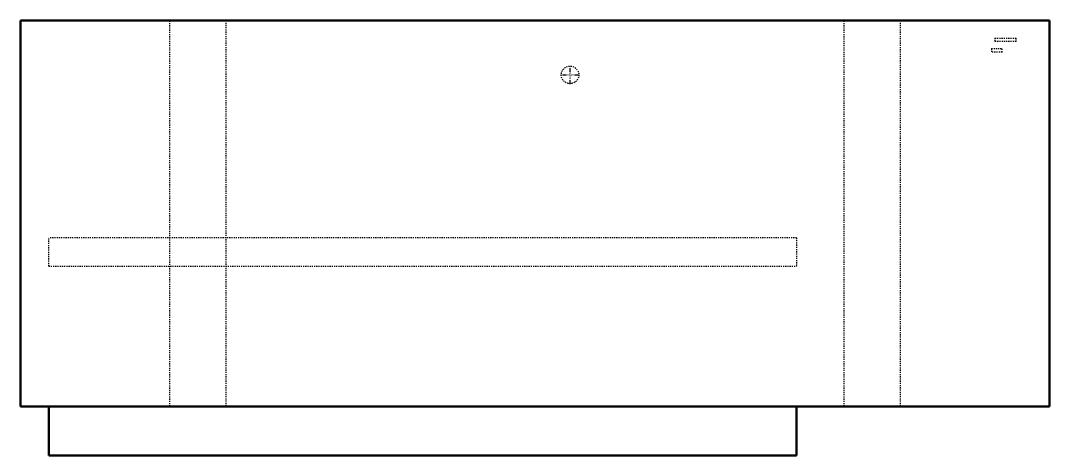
# Model space of a CAD drawing. Header units: millimetres. Extents: x -465 to 465, y -197 to 197.
import ezdxf

# ---------------------------------------------------------------- set-up
doc = ezdxf.new("R2010")
doc.units = ezdxf.units.MM
doc.linetypes.add('Center', pattern=[1.5, 0.45, -0.5, 0.05, -0.5])
doc.linetypes.add('Dashed', pattern=[2, 1, -1])
for name, color, linetype, lineweight in [('AM_0', 7, 'Continuous', 50), ('AM_7', 7, 'Center', 25), ('AM_9', 6, 'Dashed', 25)]:
    doc.layers.add(name, color=color, linetype=linetype, lineweight=lineweight)

# ---------------------------------------------------------------- blocks, each defined once
blk = doc.blocks.new('1_DC6VSS1810A_PART8_0_in_DC6VSS1810A_4')
at = {"layer": 'AM_0'}
for p, q in [((-465.1375, 196.85), (-465.1375, -152.4)), ((465.1375, 196.85), (-465.1375, 196.85)), ((465.1375, -152.4), (465.1375, 196.85)), ((-465.1375, -152.4), (465.1375, -152.4))]:
    blk.add_line(p, q, dxfattribs=at)
blk = doc.blocks.new('2_DC6VSS1810A_PART7_0_in_DC6VSS1810A_4')
at = {"layer": 'AM_9'}
for p, q in [((-330.2, -152.4), (-330.2, 196.85)), ((-279.4, 196.85), (-279.4, -152.4))]:
    blk.add_line(p, q, dxfattribs=at)
blk = doc.blocks.new('3_DC6VSS1810A_PART6_0_in_DC6VSS1810A_4')
at = {"layer": 'AM_9'}
for p, q in [((279.4, -152.4), (279.4, 196.85)), ((330.2, 196.85), (330.2, -152.4))]:
    blk.add_line(p, q, dxfattribs=at)
blk = doc.blocks.new('4_DC6VSS1810A_PART5_0_in_DC6VSS1810A_4')
at = {"layer": 'AM_9'}
for p, q in [((412.75, 171.45), (422.275, 171.45)), ((412.75, 171.45), (412.75, 168.275)), ((422.275, 168.275), (412.75, 168.275)), ((422.275, 168.275), (422.275, 171.45))]:
    blk.add_line(p, q, dxfattribs=at)
blk = doc.blocks.new('5_DC6VSS1810A_PART4_0_in_DC6VSS1810A_4')
at = {"layer": 'AM_9'}
for p, q in [((415.925, 180.975), (434.975, 180.975)), ((415.925, 180.975), (415.925, 177.8)), ((434.975, 177.8), (415.925, 177.8)), ((434.975, 177.8), (434.975, 180.975))]:
    blk.add_line(p, q, dxfattribs=at)
blk = doc.blocks.new('6_DC6VSS1810A_PART3_0_in_DC6VSS1810A_4')
at = {"layer": 'AM_7'}
for p, q in [((31.6865, 139.303125), (31.6865, 155.971875)), ((23.352125, 147.6375), (40.020875, 147.6375))]:
    blk.add_line(p, q, dxfattribs=at)
at = {"layer": 'AM_9'}
blk.add_circle((31.6865, 147.6375), 7.9375, dxfattribs=at)
blk = doc.blocks.new('7_DC6VSS1810A_PART2_0_in_DC6VSS1810A_4')
at = {"layer": 'AM_9'}
for p, q in [((236.5375, 0), (-439.7375, 0)), ((-439.7375, -25.4), (-439.7375, 0)), ((236.5375, 0), (236.5375, -25.4)), ((-439.7375, -25.4), (236.5375, -25.4))]:
    blk.add_line(p, q, dxfattribs=at)
blk = doc.blocks.new('8_DC6VSS1810A_PART1_0_in_DC6VSS1810A_4')
at = {"layer": 'AM_0'}
for p, q in [((-439.7375, -196.85), (-439.7375, -152.4)), ((236.5375, -152.4), (236.5375, -196.85)), ((236.5375, -196.85), (-439.7375, -196.85))]:
    blk.add_line(p, q, dxfattribs=at)

msp = doc.modelspace()

# ---------------------------------------------------------------- block references
for name in ['1_DC6VSS1810A_PART8_0_in_DC6VSS1810A_4', '2_DC6VSS1810A_PART7_0_in_DC6VSS1810A_4', '3_DC6VSS1810A_PART6_0_in_DC6VSS1810A_4', '5_DC6VSS1810A_PART4_0_in_DC6VSS1810A_4', '4_DC6VSS1810A_PART5_0_in_DC6VSS1810A_4', '6_DC6VSS1810A_PART3_0_in_DC6VSS1810A_4', '7_DC6VSS1810A_PART2_0_in_DC6VSS1810A_4', '8_DC6VSS1810A_PART1_0_in_DC6VSS1810A_4']:
    msp.add_blockref(name, (0, 0))

doc.saveas('drawing.dxf')
